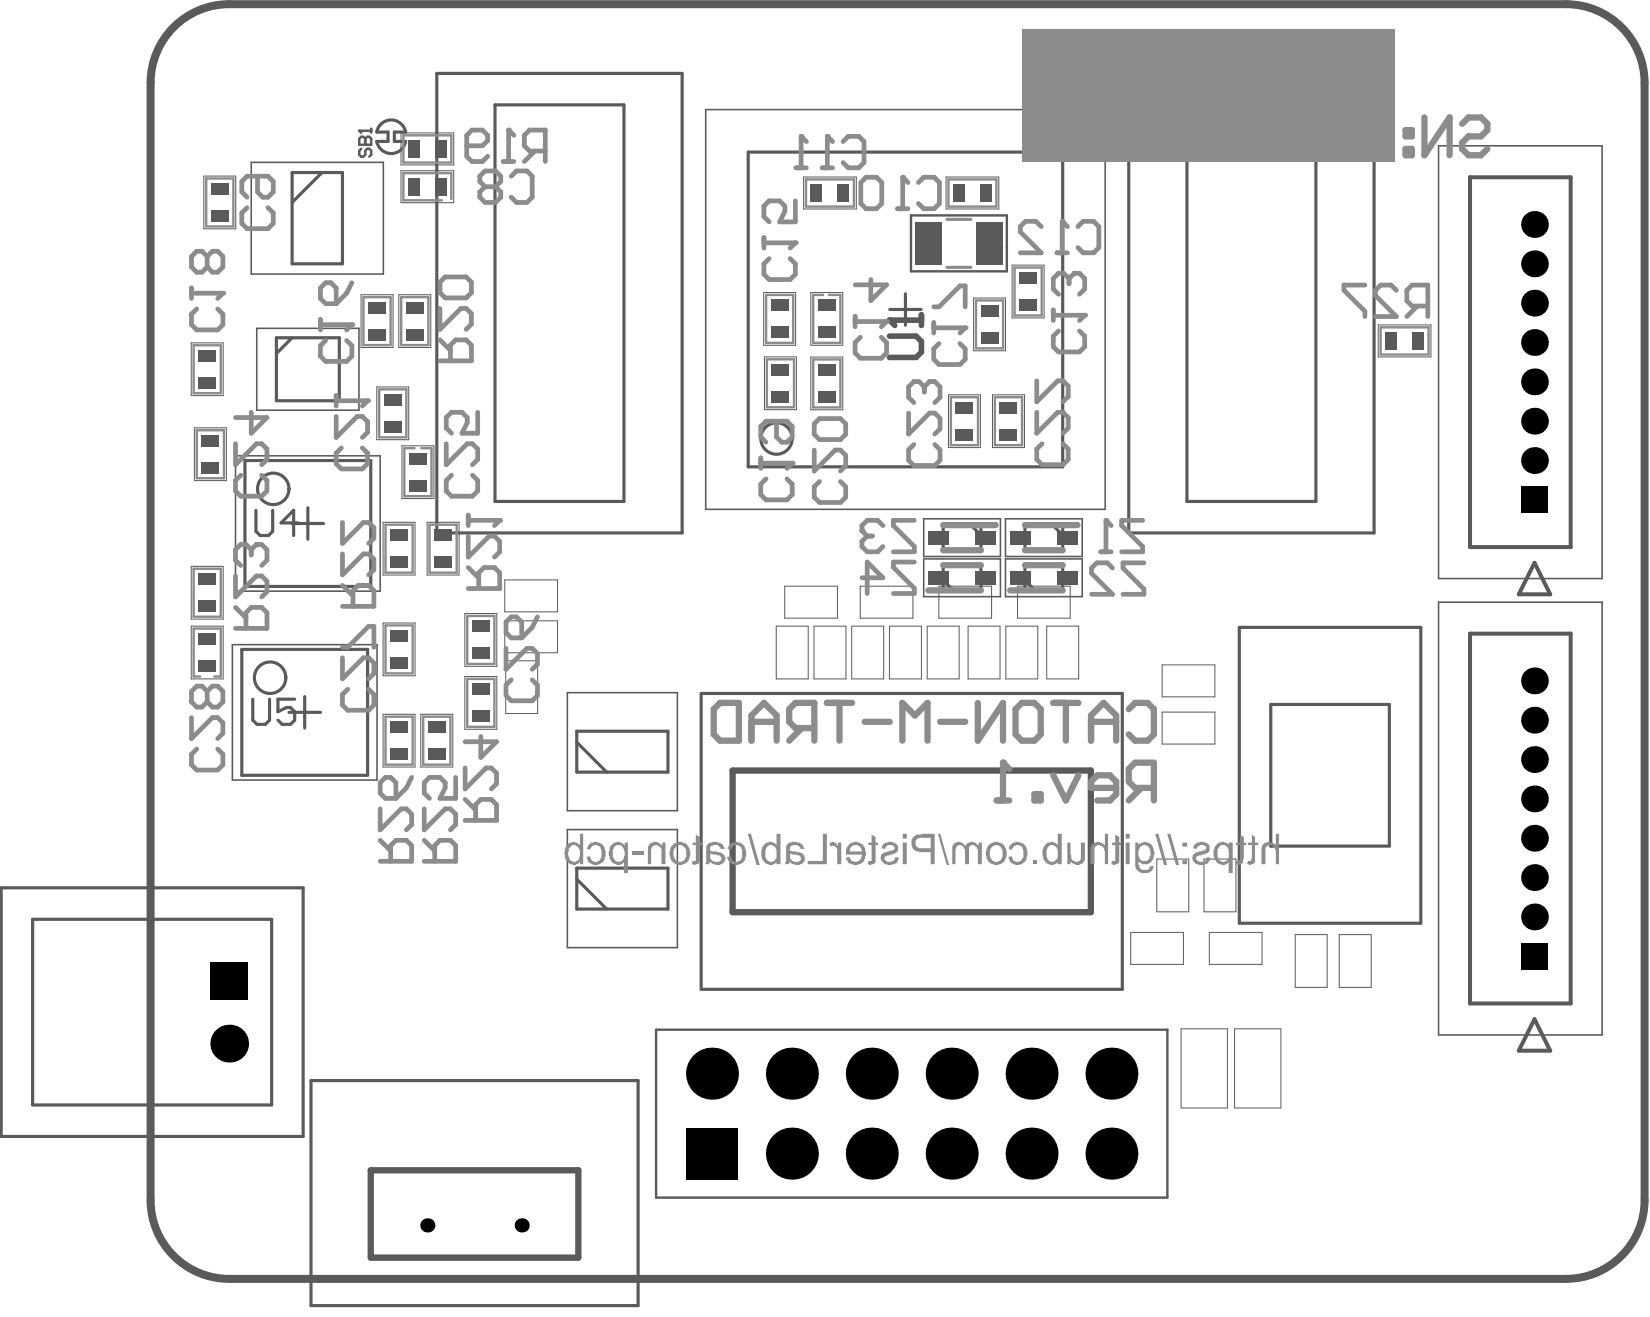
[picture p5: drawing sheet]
<svg xmlns="http://www.w3.org/2000/svg" width="175mm" height="139mm" viewBox="0 0 175 139" stroke-linecap="round" stroke-linejoin="round" font-family="sans-serif">
<g fill="none" stroke="#5a5a5a" stroke-width=".17">
<path d="M26.6 17.2h14v11.8h-14zM74.7 11.6h42.3v42.3h-42.3zM152.2 15.4h17.4v45.8h-17.4zM27.2 34.7h10.8v8.7h-10.8zM24.9 48.2h15.3v14.3h-15.3zM97.8 59.1h8.1v4h-8.1zM97.8 54.9h8.1v4h-8.1zM106.4 59.1h8.1v4h-8.1zM106.4 54.9h8.1v4h-8.1zM24.6 68.2h15.3v14.3h-15.3zM60 73.3h11.7v12.5h-11.7zM152.2 63.7h17.4v45.8h-17.4z"/>
<path d="M60 87.8h11.7v12.5h-11.7z"/>
</g>
<g fill="none" stroke="#5a5a5a" stroke-width=".11">
<path d="M21.6 18.6h3.4v5.6h-3.4zM42.4 14.1h5.6v3.4h-5.6zM42.4 18.1h5.6v3.3h-5.6zM85 18.7h5.6v3.4h-5.6zM100.1 18.7h5.6v3.4h-5.6zM20.2 36.3h3.4v5.6h-3.4zM38.2 31.2h3.4v5.6h-3.4zM42.2 31.2h3.4v5.6h-3.4zM80.8 31h3.4v5.5h-3.4zM80.9 37.8h3.4v5.5h-3.4zM85.8 37.8h3.4v5.6h-3.4zM85.8 31h3.4v5.5h-3.4z"/>
<path d="M103 31.5h3.4v5.6h-3.4zM107.1 28.1h3.4v5.5h-3.4zM145.9 34.4h5.5v3.4h-5.5zM20.2 59.9h3.4v5.6h-3.4zM20.6 45.3h3.4v5.6h-3.4zM39.9 40.9h3.4v5.6h-3.4zM40.5 55.3h3.4v5.5h-3.4zM42.5 47.2h3.4v5.6h-3.4zM45.2 55.3h3.4v5.5h-3.4zM100.4 41.8h3.4v5.6h-3.4zM105 41.8h3.4v5.6h-3.4zM20.2 66.3h3.4v5.5h-3.4z"/>
<path d="M40.5 75.6h3.4v5.6h-3.4zM40.5 65.9h3.4v5.6h-3.4zM44.5 75.6h3.4v5.6h-3.4zM49.2 71.6h3.4v5.6h-3.4zM49.2 64.9h3.4v5.6h-3.4zM53.4 65.7h5.6v3.4h-5.6zM53.4 61.4h5.6v3.3h-5.6zM53.5 69.9h3.4v5.6h-3.4zM82.2 66.3h3.3v5.5h-3.3zM83.1 62h5.5v3.4h-5.5zM86.1 66.3h3.4v5.5h-3.4zM90.1 66.3h3.4v5.5h-3.4z"/>
<path d="M91 62h5.6v3.4h-5.6zM94.1 66.3h3.4v5.5h-3.4zM98.1 66.3h3.4v5.5h-3.4zM99.4 62h5.5v3.4h-5.5zM102.5 66.3h3.3v5.5h-3.3zM106.5 66.3h3.3v5.5h-3.3zM107.7 62h5.6v3.4h-5.6zM110.8 66.3h3.4v5.5h-3.4zM123 70.3h5.6v3.4h-5.6zM123 75.3h5.6v3.4h-5.6zM119.7 98.7h5.5v3.3h-5.5zM122.4 90.9h3.4v5.6h-3.4z"/>
<path d="M127.4 90.9h3.4v5.6h-3.4zM128 98.7h5.6v3.3h-5.6zM137.1 98.9h3.4v5.6h-3.4zM141.7 98.9h3.4v5.6h-3.4zM125 108.9h4.9v8.3h-4.9zM130.7 108.9h4.9v8.3h-4.9z"/>
</g>
<g fill="none" stroke="#5a5a5a" stroke-width=".33">
<path d="M30.9 18.3h5.3v9.6h-5.3zM34.1 18.3l-3.2 3.1M40.3 13.1a1.55 1.55 0 0 1 2.6 .9h-1.2v1h1.2a1.55 1.55 0 0 1-1.5 1.2 1.55 1.55 0 0 1-1.5-1.2h1.2v-1h-1.2l.1-.5zM46.2 7.8h26v48.6h-26zM52.4 11.1h13.6v42h-13.6zM79.2 16.1h33.3v33.3h-33.3zM119.5 7.8h25.9v48.6h-25.9zM125.6 11.1h13.7v42h-13.7zM29.3 35.7h6.6v6.7h-6.6zM30.9 35.7l-1.6 1.7M94.2 32.7h3.3M95.8 31.1v3.3"/>
<path d="M25.9 48.7h13.3v13.3h-13.3zM30.9 55.4h3.3M32.6 53.7v3.4M99.8 59.8h4v2.7h-4zM99.8 55.6h4v2.6h-4zM102.8 55.6l1 1M108.5 59.8h4v2.7h-4zM108.5 55.6h4v2.6h-4zM111.4 55.6l1.1 1M25.6 68.7h13.3v13.3h-13.3zM30.6 75.4h3.3M32.2 73.7v3.3"/>
<path d="M61 77.4h9.7v4.3h-9.7zM61 78.5l3.2 3.2M74.2 73.4h44.6v31.3h-44.6zM99.8 61.4l1.1 1.1M108.5 61.4l1 1.1M131.2 66.4h19.2v31.3h-19.2zM134.5 74.5h12.5v15h-12.5zM.1 93.9h32v26.3h-32zM3.5 97.3h25.3v19.6h-25.3zM61 93l3.2 3.2M61 91.9h9.7v4.3h-9.7zM32.9 114.3h34.6v23.8h-34.6z"/>
<circle cx="28.9" cy="51.7" r="1.66"/>
<circle cx="82.2" cy="46.4" r="1.66"/>
<circle cx="28.6" cy="71.7" r="1.66"/>
</g>
<path d="M38 13.8h.1M38 13.8h1.3M38 13.8l.2 .2M38.2 15.7l-.2 .2v.5l.2 .2h.2l.3-.2v-.5l.2-.2h.2l.2 .2v.5l-.2 .2M38.2 14.5h.2l.3 .2 .2-.2h.2l.2 .2v.6h-1.3v-.6zM38.7 15.3h.1M38.7 14.7v.6M39.3 13.6v.4M96.4 22.8h10.2v5.9h-10.2zM69.4 108.9h54.1v17.8h-54.1z" fill="none" stroke="#5a5a5a" stroke-width=".25"/>
<path d="M155.6 18.8h10.6v39.1h-10.6zM162.4 59.6l1.7 3.3h-3.4zM155.6 67h10.6v39.2h-10.6zM162.4 107.8l1.7 3.4h-3.4z" fill="none" stroke="#5a5a5a" stroke-width=".42"/>
<path d="M77.5 81.5h37.9v15h-37.9zM39.2 123.8h22v9.3h-22z" fill="none" stroke="#5a5a5a" stroke-width=".67"/>
<path d="M18.4 2.9a8.3 8.3 0 0 1 5.9-2.5h141.4a8.3 8.3 0 0 1 8.4 8.4v118.2a8.3 8.3 0 0 1-8.4 8.3h-141.4a8.3 8.3 0 0 1-8.4-8.3v-118.2a8.3 8.3 0 0 1 2.5-5.9z" fill="none" stroke="#5a5a5a" stroke-width=".85"/>
<path d="M94.1 35.6h2.9l.5 .5v1.2l-.5 .5h-2.9M94.1 33.9h3.4M97.5 33.3v1.1" fill="none" stroke="#5a5a5a" stroke-width=".59"/>
<circle cx="94.1" cy="33.9" r=".3" fill="#5a5a5a"/>
<path d="M94.1 33.9l.6 .5" fill="none" stroke="#5a5a5a" stroke-width=".59"/>
<path d="M27.1 54v2.2l.4 .5h.9l.5-.5v-2.2M31.5 55.3h-1.8l1.4-1.3v2.7M26.8 74v2.2l.4 .4h.9l.4-.4v-2.2M31.2 74h-1.8v1.3l.9-.4h.4l.5 .4v.9l-.5 .4h-.8l-.5-.4" fill="none" stroke="#5a5a5a" stroke-width=".33"/>
<g fill="none" stroke="#8c8c8c" stroke-width=".25">
<path d="M21.8 18.9h2.9v5.1h-2.9zM42.7 14.3h5.1v2.9h-5.1zM85.3 19h5.1v2.9h-5.1zM100.4 19h5.1v2.9h-5.1zM20.5 36.5h2.9v5.1h-2.9zM38.5 31.4h2.8v5.1h-2.8zM42.5 31.4h2.8v5.1h-2.8zM47.8 21.1v-2.8h-5.1v2.9h4.1M81.1 31.2h2.8v5.1h-2.8zM81.2 38h2.8v5.1h-2.8zM86.1 38h2.8v5.1h-2.8zM87.1 31.2h-1v5.1h2.8v-5.1h-1.2"/>
<path d="M103.3 31.8h2.9v5.1h-2.9zM107.4 28.3h2.8v5.1h-2.8zM146.1 34.6h5.1v2.9h-5.1zM20.8 45.5h2.9v5.1h-2.9zM40.1 41.2h2.9v5.1h-2.9zM40.8 55.5h2.9v5.1h-2.9zM43.9 47.4h-1.1v5.1h2.9v-5.1h-1.1M45.5 55.5h2.8v5.1h-2.8zM100.6 42h2.9v5.1h-2.9zM105.3 42h2.9v5.1h-2.9zM20.5 60.2h2.9v5.1h-2.9zM21.2 71.6h-.7v-5.1h2.9v5.1h-.7"/>
<path d="M40.8 66.2h2.9v5h-2.9zM42.1 75.8h-1.3v5.1h2.9v-5.1h-1.4M44.8 75.8h2.9v5.1h-2.9zM49.5 71.8h2.8v5.1h-2.8zM49.5 65.2h2.8v5h-2.8z"/>
</g>
<path d="M99.8 55.6h5.6M99.8 59.8h4M99.8 58.2h4M108.5 55.6h5.5M108.5 59.8h4M108.5 58.2h4M98.3 62.5h5.5M106.9 62.5h5.6" fill="none" stroke="#8c8c8c" stroke-width=".67"/>
<path d="M100.2 28.3h2.6M100.2 23.2h2.6" fill="none" stroke="#8c8c8c" stroke-width=".34"/>
<path d="M108.1 3h39.5v14.1h-39.5z" fill-rule="evenodd" fill="#8c8c8c"/>
<g fill="#8c8c8c">
<path d="M133.8 89.2l.6-.1 .5 .1 .1 .2v-1.2h.4v3.2h-.4v-1.5h-.1v-.2l-.1-.2h-.2a.47 .47 0 0 0-.7 .3v1.6h-.4v-1.7l.1-.3z"/>
<path d="M132.5 88.3l.3 .3v.6h.4v.2h-.4v1.4a.38 .38 0 0 1-.1 .6h-.3v.1l-.4-.1 .1-.3h.3l.1-.3v-1.4h-.4v-.2h.4z"/>
<path d="M131.2 88.3l.4 .3v.6h.3v.2h-.3v1.4v.1a.34 .34 0 0 1-.1 .4 .34 .34 0 0 1-.3 .1l-.1 .1-.3-.1v-.3h.3l.1-.1v-1.6h-.4v-.2h.4z"/>
<path d="M126.4 89.3l.2-.1a1.07 1.07 0 0 1 1.2 .1 .63 .63 0 0 1 .2 .7l-.2 .3-.7 .2a.43 .43 0 0 0-.5 .4h.1a.63 .63 0 0 0 1 0l.1-.2 .3 .1-.2 .5-.1 .1a1.16 1.16 0 0 1-1.4-.1l-.2-.2v-.3h-.1l.1-.4 .4-.1v-.1l.7-.2a.32 .32 0 0 0 .4-.4l-.3-.1v-.1a.72 .72 0 0 0-.7 .3v.1l-.5-.1 .1-.2h.1z"/>
<path d="M123.5 88.2h.4l.9 3.3h-.3z"/>
<path d="M122.3 88.2h.3l.9 3.3h-.3z"/>
<path d="M118 88.3l.5 .3v.6h.2v.2h-.2v1.4a.38 .38 0 0 1-.2 .6h-.3v.1l-.4-.1 .1-.3h.3v-1.7h-.3v-.2h.3z"/>
<path d="M115.7 89.2l.6-.1 .6 .3v-1.2h.4v3.2h-.4v-1.4h-.1a.43 .43 0 0 0-.4-.5l-.1-.1a.47 .47 0 0 0-.5 .6v1.4h-.4v-1.8h.1v-.2z"/>
<path d="M113 89.2h.3v1.2l.1 .1a.54 .54 0 0 0 .5 .7 .54 .54 0 0 0 .5-.8v-1.2h.4v1.4a.56 .56 0 0 1-.2 .6 .74 .74 0 0 1-1.1 .1l-.2-.2v.3h-.3z"/>
<path d="M109.3 91h.4v.4h-.4z"/>
<path d="M107 89.3l.2-.1 .4-.1a1.09 1.09 0 0 1 1 .5 1.78 1.78 0 0 1 0 1.5l-.2 .2a1.03 1.03 0 0 1-1.4 0l-.1-.1-.2-.5 .4-.1v.2h.1l.1 .3 .5 .1a.81 .81 0 0 0 .5-1v-.3l-.1-.1a.3 .3 0 0 0-.3-.3 .45 .45 0 0 0-.7 .2l-.1 .2-.3-.1v-.2h.1z"/>
<path d="M101 89.2h.1a.86 .86 0 0 1 1 .3l.1-.1a.76 .76 0 0 1 1.3 0l.1 .1v-.3h.3v2.2h-.4v-1.6h-.1a.3 .3 0 0 0-.3-.3v-.1h-.3v.1l-.2 .1v1.8h-.5v-1.5a.61 .61 0 0 0-.8-.4l-.2 .3v1.6h-.3v-1.9h.1v-.2z"/>
<path d="M99.3 88.2h.2l.9 3.3h-.2z"/>
<path d="M93.4 89.3l.6-.2h.4v.1a.66 .66 0 0 1 .6 .9l-.1 .2h-.2l-.6 .2a.43 .43 0 0 0-.5 .4h.1a.59 .59 0 0 0 1-.1l.1-.1 .3 .1-.1 .3a.99 .99 0 0 1-1.2 .3h-.2a.64 .64 0 0 1-.3-.9l.3-.3h.2l.5-.2a.32 .32 0 0 0 .4-.3l-.1-.2-.2-.1a.38 .38 0 0 0-.6 .2l-.1 .1v.1l-.4-.1v-.2h.1z"/>
<path d="M92.2 88.3l.5 .3v.6h.2v.2h-.2v1.4a.38 .38 0 0 1-.2 .6h-.3v.1l-.4-.1 .1-.3h.3v-1.7h-.3v-.2h.3z"/>
<path d="M87.8 89.2h.2v-.1h.3v.1a.3 .3 0 0 1 .3 .3h.1v-.3h.3v2.2h-.4v-1.1a.54 .54 0 0 0-.1-.6 .54 .54 0 0 0-.5-.2l-.1 .1-.1-.4z"/>
<path d="M87.1 88.2h.4v3.2h-2v-.3h1.6z"/>
<path d="M79.1 88.2h.4l.9 3.3h-.3z"/>
<path d="M77.2 89.3l.2-.1h.2a.92 .92 0 0 1 1.1 .3l.1 .1a1.78 1.78 0 0 1 0 1.5l-.4 .3-.7 .1v-.1h-.3l-.2-.1-.3-.6 .5-.1v.4a.69 .69 0 0 0 .9 .1 .69 .69 0 0 0 .2-.8 .56 .56 0 0 0-.1-.6 .55 .55 0 0 0-.6-.3 .55 .55 0 0 0-.4 .5l-.4-.1z"/>
<path d="M73.6 88.3l.5 .3v.6h.2v.2h-.2v1.4a.38 .38 0 0 1-.2 .6h-.3v.1l-.4-.1 .1-.3h.3v-1.7h-.3v-.2h.3z"/>
<path d="M68.9 89.2l.3-.1a.55 .55 0 0 1 .6 .1l.3 .3v-.3h.3v2.2h-.4v-1.6l-.2-.2a.42 .42 0 0 0-.5-.2 .42 .42 0 0 0-.3 .3l-.1 .1v1.6h-.3v-1.5a.54 .54 0 0 1 .3-.7z"/>
<path d="M66.9 90.1h1.2v.4h-1.2z"/>
<path d="M62.3 89.3l.3-.1 .4-.1a1.09 1.09 0 0 1 .9 .5 1.78 1.78 0 0 1 0 1.5l-.1 .2a1.03 1.03 0 0 1-1.4 0l-.2-.1-.1-.5 .4-.1v.2h.1l.1 .3 .5 .1a.81 .81 0 0 0 .5-1v-.3l-.1-.1a.3 .3 0 0 0-.4-.3 .45 .45 0 0 0-.6 .2l-.1 .2-.4-.1z"/>
<path d="M128.9 89.2a1.09 1.09 0 0 0-.5 1 1.41 1.41 0 0 0 .5 1.2 .73 .73 0 0 0 1.1-.2v1.2h.5v-3.2h-.5v.2v-.1l-.5-.2zM129.1 89.5h.1a.57 .57 0 0 1 .8 .2l.1 .6-.1 .1a.63 .63 0 0 1-.7 .8v-.1a.3 .3 0 0 1-.4-.3v-.1a1.35 1.35 0 0 1 .2-1.2z"/>
<path d="M125.1 89.2v.4h.5v-.4zM125.1 91v.4h.5v-.4z"/>
<path d="M120.7 89.6a.54 .54 0 0 1 .6-.2 .54 .54 0 0 1 .4 .4l.1 .2v.6h-.1v.2a.63 .63 0 0 1-1 .1v-.1a.63 .63 0 0 1-.2-.6zM120.1 89.2v2.1a.95 .95 0 0 0 1.2 1.1 .72 .72 0 0 0 .8-.8l-.4 .1v.2a.96 .96 0 0 1-.9 .1l-.2-.2-.1-.6a.96 .96 0 0 0 1.5-.3l.1-.1v-.2a1.22 1.22 0 0 0-.4-1.4h-.1h-.3v-.1h-.3v.1h-.3l-.2 .2v-.2z"/>
<path d="M119.1 88.2v.5h.5v-.5zM119.1 89.2v2.2h.5v-2.2z"/>
<path d="M111 89.5a.63 .63 0 0 1 .9 .6v.1a.78 .78 0 0 1-.5 1h-.1a.86 .86 0 0 1-.5-1.1v-.4zM110.8 89.2a1.53 1.53 0 0 0-.2 2l.2 .1a.72 .72 0 0 0 1.1 0v-.1v.2h.5v-3.2h-.5v1.2l-.2-.2a.48 .48 0 0 0-.7 0z"/>
<path d="M105.1 89.5h.2v-.1a.76 .76 0 0 1 .8 .9 .74 .74 0 0 1-.8 .9 .87 .87 0 0 1-.5-.6v-.3a.56 .56 0 0 1 .1-.6zM104.8 89.2a.79 .79 0 0 0-.4 .8l-.1 .1 .1 .7a1.09 1.09 0 0 0 1 .7h.1a1.02 1.02 0 0 0 .9-.7 1.19 1.19 0 0 0-.3-1.5l-.5-.2h-.3z"/>
<path d="M97.1 88.7h.1v-.1h1.3v1.1h-1a.59 .59 0 0 1-.6-.3 .59 .59 0 0 1 .1-.6zM96.7 88.5a1.12 1.12 0 0 0 0 1.4l.6 .3h1.2v1.2h.4v-3.2h-1.3l-.1 .1h-.5z"/>
<path d="M95.5 88.2v.5h.5v-.5zM95.5 89.2v2.2h.5v-2.2z"/>
<path d="M90.2 89.5h.1a.52 .52 0 0 1 .8 .2l.1 .4h-1.3l.1-.1v-.3zM90 89.2l-.3 .4a.96 .96 0 0 0-.2 .8h1.7v.1a.77 .77 0 0 1-1.1 .6l-.2-.4-.4 .1a1.08 1.08 0 0 0 1.1 .7 1.02 1.02 0 0 0 1-.7l.1-.3v-.4h-.1a.95 .95 0 0 0-1.3-.9z"/>
<path d="M83.6 90.3l1 .2 .1 .3h.1a.46 .46 0 0 1-.6 .4 .63 .63 0 0 1-.6-.9zM83.4 89.2l-.1 .3h-.1v1.7h-.1v.2h-.1h.5v-.2a1.82 1.82 0 0 0 1.1 .3v-.1h.3l.2-.2v-.3h.1l-.1-.4-.2-.2h-.2v-.1l-.6-.1a.46 .46 0 0 1-.6-.3h.1v-.2a.73 .73 0 0 1 1.1 .1v.1h.4l-.1-.4-.4-.2-.8-.1v.1z"/>
<path d="M81.3 89.5a.63 .63 0 0 1 .9 .6v.3a.38 .38 0 0 1-.2 .5 .45 .45 0 0 1-.7 .1h-.1a1.61 1.61 0 0 1 0-1.4zM81.1 89.2h-.1a1.41 1.41 0 0 0-.4 1.2l.1 .5a1.04 1.04 0 0 0 1.4 .5l.1-.2v.2h.4v-3.2h-.4v1.2l-.3-.2a.48 .48 0 0 0-.6 0z"/>
<path d="M75.2 90.3l.6 .1 .1 .1a.35 .35 0 0 1 .5 .3 .35 .35 0 0 1-.5 .4 .53 .53 0 0 1-.7-.4zM75.1 89.2a.59 .59 0 0 0-.4 .8v1.3v.1h.4v-.2l.2 .2a1.07 1.07 0 0 0 1.3-.1l.1-.2a.61 .61 0 0 0-.4-.8v-.1l-.8-.1a.29 .29 0 0 1-.3-.2 .29 .29 0 0 1 0-.3 .63 .63 0 0 1 .7-.2l.4 .3v.1h.4l-.1-.2a1.19 1.19 0 0 0-1.2-.5l-.1 .1z"/>
<path d="M71.6 89.5h.2v-.1a.76 .76 0 0 1 .8 .9 .73 .73 0 0 1-.7 .9 .96 .96 0 0 1-.6-1.2l.1-.3zM71.4 89.2a.79 .79 0 0 0-.5 .8v.1v.6a.81 .81 0 0 0 .5 .7h.3l.1 .1a1.08 1.08 0 0 0 1-.4l.1-.1a1.37 1.37 0 0 0-.4-1.8l-.4-.1h-.3v.1z"/>
<path d="M64.8 89.2l-.2 .3v.2h-.1v.3l-.1 .1a1.85 1.85 0 0 0 .4 1.2l.1 .1a.73 .73 0 0 0 1.1-.2v1.2h.5v-3.2h-.4v.2l-.2-.2h-.3v-.1h-.3zM65.1 89.5h.1a.45 .45 0 0 1 .7 .2 1.27 1.27 0 0 1 0 1.2 .55 .55 0 0 1-.6 .3 .55 .55 0 0 1-.4-.5h-.1v-.8z"/>
<path d="M60.5 89.4a.76 .76 0 0 1 .9 .9l-.1 .5a.3 .3 0 0 1-.3 .3v.1a.6 .6 0 0 1-.8-.6l-.1-.1 .1-.8zM60.1 89.2l-.2 .2v.2a.56 .56 0 0 0-.1 .6l-.1 .1 .1 .1a.56 .56 0 0 0 .1 .6 .92 .92 0 0 0 1.1 .4l.4-.2v.2h.3v-3.2h-.3v1.2l-.2-.2h-.3v-.1z"/>
</g>
<path d="M105.5 84.7h1.3M106.2 80.7v4M109.5 84h.6v.7h-.6zM111.5 82l1.3 2.7 1.3-2.7M118.1 83.4h-2.6v-.7l.6-.7h1.4l.6 .7v1.3l-.6 .7h-1.4M120.8 83.4l-1.3 1.3M122.1 83.4h-2l-.6-.7v-1.3l.6-.7h2v4" fill="none" stroke="#8c8c8c" stroke-width=".67"/>
<circle cx="106.2" cy="80.7" r=".33" fill="#8c8c8c"/>
<g fill="none" stroke="#8c8c8c" stroke-width=".67">
<path d="M148.8 13.8h.6v.6h-.6zM148.8 15.8h.6v.6h-.6zM150.8 12.4v4l2.6-4v4M154.7 13.1l.7-.7h1.3l.7 .7v.7l-.7 .6h-1.3l-.7 .7v.7l.7 .6h1.3l.7-.6M76.2 74.4h2v4h-2l-.7-.7v-2.7zM79.5 76.4h2.7M79.5 78.4v-2.7l1.4-1.3 1.3 1.3v2.7M84.9 77l-1.4 1.4M86.2 77h-2l-.7-.6v-1.4l.7-.6h2v4M87.5 74.4h2.7M88.8 74.4v4M91.5 76.4h2.7"/>
<path d="M95.5 78.4v-4l1.3 1.3 1.4-1.3v4M99.5 76.4h2.7M103.5 74.4v4l2.7-4v4M108.1 74.4h1.4l.6 .6v2.7l-.6 .7h-1.4l-.6-.7v-2.7zM111.5 74.4h2.6M112.8 74.4v4M115.5 78.4v-2.7l1.3-1.3 1.3 1.3v2.7M115.5 76.4h2.6M119.5 75l.6-.6h1.4l.6 .6v2.7l-.6 .7h-1.4l-.6-.7M106.2 80.7l.6 .7"/>
</g>
<path d="M93.4 55.6l-.5-.5h-1.1l-.6 .5v.6M96.8 55.1h-2.2v.5l2.2 2.2v.6h-2.2" fill="none" stroke="#8c8c8c" stroke-width=".5"/>
<circle cx="91.2" cy="56.2" r=".25" fill="#8c8c8c"/>
<path d="M144.5 30.2h-2.3v.5l2.3 2.2v.6M147.8 30.7l-.6-.5h-1.1l-.5 .5v.6l2.2 2.2h-2.2M150 32.4l-1.1 1.1M151.1 32.4h-1.7l-.5-.6v-1.1l.5-.5h1.7v3.3M80.5 48.5v1.1M80.5 49h3.3M81.1 50.7l-.6 .5v1.1l.6 .6h2.2l.5-.6v-1.1l-.5-.5M91.2 56.2l.6 .5M91.8 56.7h.5M91.8 56.7l-.6 .6v.5l.6 .6h1.1l.5-.6" fill="none" stroke="#8c8c8c" stroke-width=".5"/>
<circle cx="83.8" cy="49" r=".25" fill="#8c8c8c"/>
<path d="M82.2 44.6v1.6l.5 .6h.6l.5-.6v-1.1l-.5-.5h-2.2l-.6 .5v1.1l.6 .6M83.8 49l-.5 .6M86.2 47.6v2.2l2.2-2.2h.5l.6 .6v1.1l-.6 .5M86.7 50.9l-.5 .6v1.1l.5 .6h2.2l.6-.6v-1.1l-.6-.6M86.7 44.3h2.2l.6 .5v1.2l-.6 .5h-2.2l-.5-.5v-1.2zM96.2 43.7v2.2l2.2-2.2h.5l.6 .6v1.1l-.6 .5M96.7 47l-.5 .6v1.1l.5 .6h2.2l.6-.6v-1.1l-.6-.6M98.4 40.4h.5l.6 .5v1.1l-.6 .6" fill="none" stroke="#8c8c8c" stroke-width=".5"/>
<circle cx="98.4" cy="40.4" r=".25" fill="#8c8c8c"/>
<path d="M87 17.8h1.1M87.6 14.4v3.4M89.2 15l.6-.6h1.1l.5 .6v2.2l-.5 .6h-1.1l-.6-.6M97.8 40.9v.6M97.8 40.9l-.5-.5h-.6l-.5 .5v1.1l.5 .6M98.4 40.4l-.6 .5M109.7 40.3v2.2l2.2-2.2h.6l.6 .5v1.2l-.6 .5M109.7 43.6v2.2l2.2-2.2h.6l.6 .6v1.1l-.6 .5M110.3 47l-.6 .5v1.1l.6 .6h2.2l.6-.6v-1.1l-.6-.5" fill="none" stroke="#8c8c8c" stroke-width=".5"/>
<circle cx="87.6" cy="14.4" r=".25" fill="#8c8c8c"/>
<path d="M84.2 17.8h1.1M84.8 14.4v3.4M87.6 14.4l.5 .6" fill="none" stroke="#8c8c8c" stroke-width=".5"/>
<circle cx="84.8" cy="14.4" r=".25" fill="#8c8c8c"/>
<path d="M84.8 14.4l.5 .6M111.5 32.8v1.1M111.5 33.4h3.3M112 35l-.5 .6v1.1l.5 .5h2.2l.6-.5v-1.1l-.6-.6M24.9 47v2.2l2.2-2.2h.6l.6 .5v1.1l-.6 .6M25.5 50.3l-.6 .5v1.1l.6 .6h2.2l.6-.6v-1.1l-.6-.5M26.6 43.6v2.2l1.7-1.6h-3.4" fill="none" stroke="#8c8c8c" stroke-width=".5"/>
<circle cx="114.8" cy="33.4" r=".25" fill="#8c8c8c"/>
<path d="M113.7 28.9h.5l.6 .6v1.1l-.6 .5M114.8 33.4l-.6 .5" fill="none" stroke="#8c8c8c" stroke-width=".5"/>
<circle cx="113.7" cy="28.9" r=".25" fill="#8c8c8c"/>
<path d="M111.9 26.7h1.1M112.4 23.4v3.3M113.1 29.5v.5M113.1 29.5l-.5-.6h-.6l-.5 .6v1.1l.5 .5M113.7 28.9l-.6 .6M114.1 24l.5-.6h1.1l.6 .6v2.2l-.6 .5h-1.1l-.5-.5" fill="none" stroke="#8c8c8c" stroke-width=".5"/>
<circle cx="112.4" cy="23.4" r=".25" fill="#8c8c8c"/>
<path d="M95.5 18.8v3.3M97.2 19.3l.6-.5h1.1l.5 .5v2.2l-.5 .6h-1.1l-.6-.6M95 22.1h1.1M110.2 24l-.6-.6h-1.1l-.5 .6v.5l2.2 2.2h-2.2M112.4 23.4l.6 .6" fill="none" stroke="#8c8c8c" stroke-width=".5"/>
<circle cx="95.5" cy="18.8" r=".25" fill="#8c8c8c"/>
<path d="M91.7 18.8h1.1l.5 .5v2.2l-.5 .6h-1.1l-.6-.6v-2.2zM95.5 18.8l.6 .5M80.8 25.1v1.1M80.8 25.7h3.4M81.4 27.4l-.6 .5v1.1l.6 .6h2.2l.6-.6v-1.1l-.6-.5" fill="none" stroke="#8c8c8c" stroke-width=".5"/>
<circle cx="84.2" cy="25.7" r=".25" fill="#8c8c8c"/>
<path d="M84.2 25.7l-.6 .5M84.2 21.3v2.2h-1.7l.6-1.1v-.6l-.6-.5h-1.1l-.6 .5v1.1l.6 .6M90.5 33.5v1.1M90.5 34h3.3M91.1 35.7l-.6 .5v1.1l.6 .6h2.2l.5-.6v-1.1l-.5-.5" fill="none" stroke="#8c8c8c" stroke-width=".5"/>
<circle cx="93.8" cy="34" r=".25" fill="#8c8c8c"/>
<path d="M92.2 29.6v2.2l1.6-1.7h-3.3M93.8 34l-.5 .6M98.8 34.1v1.1M98.8 34.7h3.4M99.4 36.4l-.6 .5v1.1l.6 .6h2.2l.6-.6v-1.1l-.6-.5" fill="none" stroke="#8c8c8c" stroke-width=".5"/>
<circle cx="102.2" cy="34.7" r=".25" fill="#8c8c8c"/>
<path d="M53.3 17.1h1.1M53.8 13.8v3.3M56.6 16l-1.1 1.1M57.7 16h-1.7l-.5-.6v-1.1l.5-.5h1.7v3.3M46.6 38.2h3.3v-1.7l-.6-.5h-1.1l-.5 .5v1.7M46.6 32.6v2.3l2.2-2.3h.5l.6 .6v1.1l-.6 .6M46.6 36l1.1 1.1M47.1 29.3h2.2l.6 .6v1.1l-.6 .5h-2.2l-.5-.5v-1.1zM98.8 32.5h.6l2.2-2.3h.6v2.3M102.2 34.7l-.6 .5" fill="none" stroke="#8c8c8c" stroke-width=".5"/>
<circle cx="53.8" cy="13.8" r=".25" fill="#8c8c8c"/>
<g fill="none" stroke="#8c8c8c" stroke-width=".5">
<path d="M27.3 18.6v1.7l.5 .6h.6l.5-.6v-1.1l-.5-.6h-2.3l-.5 .6v1.1l.5 .6M49.4 15.4h1.7l.5-.5v-.6l-.5-.5h-1.2l-.5 .5v2.2l.5 .6h1.2l.5-.6M51.3 19.8l-.5-.6v-.6l.5-.5h1.1l.6 .5v.6l-.6 .6M51.3 19.8l-.5 .5v.6l.5 .5h1.1l.6-.5v-.6l-.6-.5M51.3 19.8h1.1M53.8 13.8l.6 .5M54.1 18.6l.6-.5h1.1l.5 .5v2.3l-.5 .5h-1.1l-.6-.5M26.1 22l-.5 .5v1.1l.5 .6h2.3l.5-.6v-1.1l-.5-.5M47.2 47v2.2l2.2-2.2h.6l.6 .5v1.1l-.6 .6M47.8 50.3l-.6 .5v1.1l.6 .6h2.2l.6-.6v-1.1l-.6-.5M50.6 43.6v2.2h-1.7l.5-1.1v-.5l-.5-.6h-1.1l-.6 .6v1.1l.6 .5M116.5 58.4h1.1"/>
<path d="M117 55.1v3.3M120.9 55.1h-2.2v.5l2.2 2.2v.6h-2.2M36.2 68.5h.6l2.2-2.2h.6v2.2M36.2 69.6v2.2l2.3-2.2h.5l.6 .6v1.1l-.6 .5M36.8 72.9l-.6 .6v1.1l.6 .5h2.2l.6-.5v-1.1l-.6-.6"/>
</g>
<circle cx="117" cy="55.1" r=".25" fill="#8c8c8c"/>
<g fill="none" stroke="#8c8c8c" stroke-width=".5">
<path d="M27.1 57.6h.6l.6 .6v1.1l-.6 .5M36.2 55.3v2.2l2.3-2.2h.5l.6 .5v1.1l-.6 .6M36.2 58.6v2.2l2.3-2.2h.5l.6 .6v1.1l-.6 .5M96.8 59.5h-2.2v.5l2.2 2.2v.6h-2.2M117 55.1l.6 .5M121.1 59.6h-2.2v.5l2.2 2.2v.6h-2.2M24.9 66.5h3.4v-1.7l-.6-.5h-1.1l-.6 .5v1.7M24.9 60.9v2.3l2.2-2.3h.6l.6 .6v1.1l-.6 .6M24.9 64.3l1.1 1.1M36.2 64.2h3.4v-1.7l-.6-.6h-1.1l-.5 .6v1.7M36.2 61.9l1.2 1.1M50.9 77.9v2.2l1.7-1.6h-3.4"/>
<path d="M91.2 61.1h2.2l-1.6-1.6v3.3M117.7 60.1l-.5-.5h-1.1l-.6 .5v.6l2.2 2.2h-2.2M49.2 86.8h3.4v-1.7l-.6-.5h-1.1l-.6 .5v1.7M49.2 81.3v2.2l2.2-2.2h.6l.6 .5v1.1l-.6 .6M49.2 84.6l1.1 1.1"/>
</g>
<circle cx="27.1" cy="57.6" r=".25" fill="#8c8c8c"/>
<g fill="none" stroke="#8c8c8c" stroke-width=".5">
<path d="M26.6 58.2v.5M26.6 58.2l-.6-.6h-.5l-.6 .6v1.1l.6 .5M27.1 57.6l-.5 .6M49.6 56.7v2.2l2.2-2.2h.5l.6 .6v1.1l-.6 .5M49.6 54.5v1.1M49.6 55.1h3.3M49.6 62.3h3.3v-1.7l-.6-.5h-1.1l-.5 .5v1.7M49.6 60.1l1.1 1.1M40.2 91.1h3.4v-1.6l-.6-.6h-1.1l-.6 .6v1.6M40.2 85.6v2.2l2.3-2.2h.5l.6 .5v1.1l-.6 .6M40.2 88.9l1.1 1.1M40.8 82.3h.5l.6 .5v1.7h-1.1l-.6-.6v-1.1z"/>
<path d="M43.6 82.3l-.6 1.1-1.1 1.1"/>
</g>
<circle cx="52.9" cy="55.1" r=".25" fill="#8c8c8c"/>
<g fill="none" stroke="#8c8c8c" stroke-width=".5">
<path d="M35.6 44.1v2.2l2.2-2.2h.5l.6 .5v1.1l-.6 .6M35.6 41.8v1.2M35.6 42.4h3.3M36.1 47.4l-.5 .6v1.1l.5 .5h2.2l.6-.5v-1.1l-.6-.6M52.9 55.1l-.6 .5M20.3 75.9v2.2l2.2-2.2h.5l.6 .6v1.1l-.6 .5M20.8 79.3l-.5 .5v1.1l.5 .6h2.2l.6-.6v-1.1l-.6-.5M21.9 73.2l.6-.6h.5l.6 .6v1.1l-.6 .5h-.5l-.6-.5M21.9 73.2l-.5-.6h-.6l-.5 .6v1.1l.5 .5h.6l.5-.5M21.9 73.2v1.1M44.9 91.1h3.3v-1.6l-.5-.6h-1.1l-.6 .6v1.6M44.9 85.6v2.2l2.2-2.2h.6l.5 .5v1.1l-.5 .6"/>
<path d="M44.9 88.9l1.1 1.1M48.2 82.3v2.2h-1.6l.5-1.1v-.6l-.5-.5h-1.1l-.6 .5v1.1l.6 .6"/>
</g>
<circle cx="38.9" cy="42.4" r=".25" fill="#8c8c8c"/>
<path d="M20.3 30.5v1.1M20.3 31h3.3M20.8 32.7l-.5 .5v1.2l.5 .5h2.2l.6-.5v-1.2l-.6-.5M38.9 42.4l-.6 .6" fill="none" stroke="#8c8c8c" stroke-width=".5"/>
<circle cx="23.6" cy="31" r=".25" fill="#8c8c8c"/>
<path d="M21.9 27.1l.6-.5h.5l.6 .5v1.1l-.6 .6h-.5l-.6-.6M21.9 27.1l-.5-.5h-.6l-.5 .5v1.1l.5 .6h.6l.5-.6M21.9 27.1v1.1M23.6 31l-.6 .6M33.9 33.8v1.1M33.9 34.4h3.3M34.5 36l-.6 .6v1.1l.6 .5h2.2l.5-.5v-1.1l-.5-.6M53.6 68.6v2.2l2.2-2.2h.5l.6 .6v1.1l-.6 .5M54.1 71.9l-.5 .6v1.1l.5 .5h2.2l.6-.5v-1.1l-.6-.6M54.1 65.3h.6l.5 .5v1.7h-1.1l-.5-.6v-1.1zM56.9 65.3l-.6 1.1-1.1 1.1" fill="none" stroke="#8c8c8c" stroke-width=".5"/>
<circle cx="37.2" cy="34.4" r=".25" fill="#8c8c8c"/>
<path d="M34.5 29.9h.5l.6 .6v1.6h-1.1l-.6-.5v-1.1zM37.2 34.4l-.5 .5M37.2 29.9l-.5 1.1-1.1 1.1" fill="none" stroke="#8c8c8c" stroke-width=".5"/>
<g fill="#000">
<path d="M161 51.5h2.8v2.8h-2.8z" fill-rule="evenodd"/>
<path d="M161 99.8h2.8v2.8h-2.8z" fill-rule="evenodd"/>
<path d="M22.3 101.8h4v4h-4z" fill-rule="evenodd"/>
<path d="M72.6 119.3h5.5v5.5h-5.5z" fill-rule="evenodd"/>
</g>
<g fill="#000">
<circle cx="162.4" cy="36.2" r="1.42"/>
<circle cx="162.4" cy="32.1" r="1.42"/>
<circle cx="162.4" cy="27.9" r="1.42"/>
<circle cx="162.4" cy="23.8" r="1.42"/>
<circle cx="162.4" cy="40.4" r="1.42"/>
<circle cx="162.4" cy="48.7" r="1.42"/>
<circle cx="162.4" cy="44.6" r="1.42"/>
<circle cx="162.4" cy="76.2" r="1.42"/>
<circle cx="162.4" cy="72" r="1.42"/>
<circle cx="162.4" cy="97" r="1.42"/>
<circle cx="162.4" cy="84.5" r="1.42"/>
<circle cx="162.4" cy="88.7" r="1.42"/>
<circle cx="162.4" cy="92.9" r="1.42"/>
<circle cx="162.4" cy="80.4" r="1.42"/>
<circle cx="24.3" cy="110.4" r="2"/>
<circle cx="75.4" cy="113.6" r="2.75"/>
<circle cx="83.8" cy="113.6" r="2.75"/>
<circle cx="92.3" cy="113.6" r="2.75"/>
<circle cx="100.7" cy="113.6" r="2.75"/>
<circle cx="109.2" cy="113.6" r="2.75"/>
<circle cx="117.6" cy="113.6" r="2.75"/>
<circle cx="45.2" cy="129.7" r=".75"/>
<circle cx="55.2" cy="129.7" r=".75"/>
<circle cx="83.8" cy="122.1" r="2.75"/>
<circle cx="92.3" cy="122.1" r="2.75"/>
<circle cx="100.7" cy="122.1" r="2.75"/>
<circle cx="109.2" cy="122.1" r="2.75"/>
<circle cx="117.6" cy="122.1" r="2.75"/>
</g>
<g fill="#5a5a5a">
<path d="M149.5 35.2h1.2v1.8h-1.2z" fill-rule="evenodd"/>
<path d="M146.6 35.2h1.2v1.8h-1.2z" fill-rule="evenodd"/>
<path d="M106.9 60.4h2.1v1.4h-2.1z" fill-rule="evenodd"/>
<path d="M111.9 60.4h2.1v1.4h-2.1z" fill-rule="evenodd"/>
<path d="M111.9 56.2h2.1v1.4h-2.1z" fill-rule="evenodd"/>
<path d="M106.9 56.2h2.1v1.4h-2.1z" fill-rule="evenodd"/>
<path d="M98.3 60.4h2.1v1.4h-2.1z" fill-rule="evenodd"/>
<path d="M103.2 60.4h2.2v1.4h-2.2z" fill-rule="evenodd"/>
<path d="M103.2 56.2h2.2v1.4h-2.2z" fill-rule="evenodd"/>
<path d="M98.3 56.2h2.1v1.4h-2.1z" fill-rule="evenodd"/>
<path d="M81.7 38.5h1.8v1.2h-1.8z" fill-rule="evenodd"/>
<path d="M81.7 41.4h1.8v1.2h-1.8z" fill-rule="evenodd"/>
<path d="M86.6 38.6h1.8v1.1h-1.8z" fill-rule="evenodd"/>
<path d="M86.6 41.4h1.8v1.2h-1.8z" fill-rule="evenodd"/>
<path d="M101.2 42.5h1.8v1.2h-1.8z" fill-rule="evenodd"/>
<path d="M101.2 45.4h1.8v1.2h-1.8z" fill-rule="evenodd"/>
<path d="M105.8 42.5h1.8v1.2h-1.8z" fill-rule="evenodd"/>
<path d="M105.8 45.4h1.8v1.2h-1.8z" fill-rule="evenodd"/>
<path d="M85.8 19.5h1.2v1.8h-1.2z" fill-rule="evenodd"/>
<path d="M88.7 19.5h1.2v1.8h-1.2z" fill-rule="evenodd"/>
<path d="M21.3 48.9h1.9v1.2h-1.9z" fill-rule="evenodd"/>
<path d="M21.3 46h1.9v1.2h-1.9z" fill-rule="evenodd"/>
<path d="M107.9 28.8h1.8v1.2h-1.8z" fill-rule="evenodd"/>
<path d="M96.8 23.5h2.8v4.5h-2.8z" fill-rule="evenodd"/>
<path d="M100.9 19.5h1.2v1.8h-1.2z" fill-rule="evenodd"/>
<path d="M81.6 34.6h1.8v1.2h-1.8z" fill-rule="evenodd"/>
<path d="M86.6 34.6h1.8v1.2h-1.8z" fill-rule="evenodd"/>
<path d="M103.8 35.2h1.8v1.1h-1.8z" fill-rule="evenodd"/>
<path d="M107.9 31.7h1.8v1.2h-1.8z" fill-rule="evenodd"/>
<path d="M103.3 23.5h2.9v4.5h-2.9z" fill-rule="evenodd"/>
<path d="M103.8 19.5h1.1v1.8h-1.1z" fill-rule="evenodd"/>
<path d="M81.6 31.7h1.8v1.2h-1.8z" fill-rule="evenodd"/>
<path d="M86.6 31.7h1.8v1.2h-1.8z" fill-rule="evenodd"/>
<path d="M103.8 32.3h1.8v1.2h-1.8z" fill-rule="evenodd"/>
<path d="M50 68.6h1.8v1.1h-1.8z" fill-rule="evenodd"/>
<path d="M50 72.4h1.8v1.1h-1.8z" fill-rule="evenodd"/>
<path d="M21 39.9h1.8v1.2h-1.8z" fill-rule="evenodd"/>
<path d="M21 37.1h1.8v1.1h-1.8z" fill-rule="evenodd"/>
<path d="M21 67h1.8v1.2h-1.8z" fill-rule="evenodd"/>
<path d="M21 63.6h1.8v1.1h-1.8z" fill-rule="evenodd"/>
<path d="M43.2 14.8h1.2v1.9h-1.2z" fill-rule="evenodd"/>
<path d="M43.2 18.8h1.2v1.9h-1.2z" fill-rule="evenodd"/>
<path d="M41.3 56h1.8v1.2h-1.8z" fill-rule="evenodd"/>
<path d="M46 56h1.8v1.2h-1.8z" fill-rule="evenodd"/>
<path d="M41.3 76.4h1.8v1.1h-1.8z" fill-rule="evenodd"/>
<path d="M45.3 76.4h1.8v1.1h-1.8z" fill-rule="evenodd"/>
<path d="M22.3 22.3h1.9v1.1h-1.9z" fill-rule="evenodd"/>
<path d="M22.3 19.4h1.9v1.2h-1.9z" fill-rule="evenodd"/>
<path d="M46.1 18.8h1.1v1.9h-1.1z" fill-rule="evenodd"/>
<path d="M46.1 14.8h1.1v1.9h-1.1z" fill-rule="evenodd"/>
<path d="M50 75.2h1.8v1.2h-1.8z" fill-rule="evenodd"/>
<path d="M46 58.9h1.8v1.2h-1.8z" fill-rule="evenodd"/>
<path d="M43 32h1.8v1.1h-1.8z" fill-rule="evenodd"/>
<path d="M43 34.8h1.8v1.2h-1.8z" fill-rule="evenodd"/>
<path d="M50 65.7h1.8v1.2h-1.8z" fill-rule="evenodd"/>
<path d="M39 34.8h1.8v1.2h-1.8z" fill-rule="evenodd"/>
<path d="M39 32h1.8v1.1h-1.8z" fill-rule="evenodd"/>
<path d="M21 60.7h1.8v1.2h-1.8z" fill-rule="evenodd"/>
<path d="M21 69.9h1.8v1.2h-1.8z" fill-rule="evenodd"/>
<path d="M45.3 79.2h1.8v1.2h-1.8z" fill-rule="evenodd"/>
<path d="M41.3 79.2h1.8v1.2h-1.8z" fill-rule="evenodd"/>
<path d="M41.3 69.6h1.8v1.1h-1.8z" fill-rule="evenodd"/>
<path d="M41.3 66.7h1.8v1.2h-1.8z" fill-rule="evenodd"/>
<path d="M43.3 50.8h1.8v1.2h-1.8z" fill-rule="evenodd"/>
<path d="M43.3 47.9h1.8v1.2h-1.8z" fill-rule="evenodd"/>
<path d="M41.3 58.9h1.8v1.2h-1.8z" fill-rule="evenodd"/>
<path d="M40.7 41.7h1.8v1.2h-1.8z" fill-rule="evenodd"/>
<path d="M40.7 44.6h1.8v1.1h-1.8z" fill-rule="evenodd"/>
</g>
</svg>
